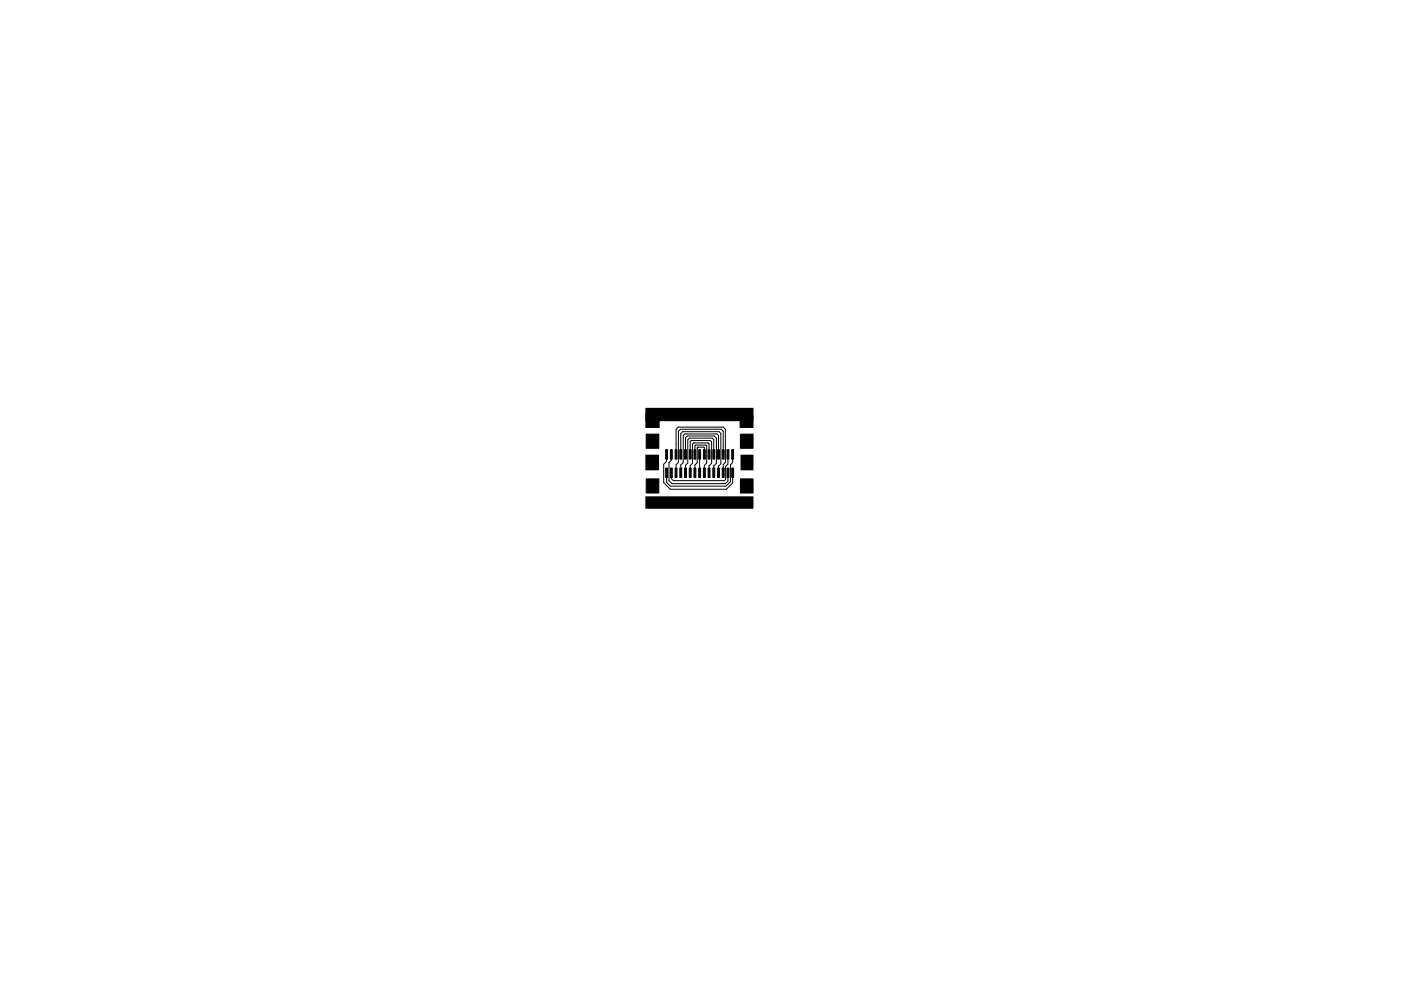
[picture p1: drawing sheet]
<svg xmlns="http://www.w3.org/2000/svg" width="297mm" height="210mm" viewBox="0 0 297 210" stroke-linecap="round" stroke-linejoin="round" font-family="sans-serif">
<!-- layer: Ebene 2 -->
<path d="M137 86.7l22.6 .1v21l-22.6-.1z" fill="none" stroke="#000" stroke-width=".35"/>
<!-- layer: Ebene 1 -->
<g fill="#000" stroke="#000" stroke-width=".21">
<path d="M137 92.1h2.7v3h-2.7zM141.1 99.3h.4v2h-.4zM141.1 95.4h.4v2h-.4zM142.1 99.3h.4v2h-.4zM142.1 95.4h.4v2h-.4zM143.1 99.3h.4v2h-.4zM143.1 95.4h.4v2h-.4zM144.1 99.3h.4v2h-.4zM144.1 95.4h.4v2h-.4zM145.1 99.3h.4v2h-.4zM145.1 95.4h.4v2h-.4zM146.1 99.3h.4v2h-.4z"/>
<path d="M146.1 95.4h.4v2h-.4zM147.1 99.3h.4v2h-.4zM147.1 95.4h.4v2h-.4zM148.1 99.3h.4v2h-.4zM148.1 95.4h.4v2h-.4zM149.1 99.3h.4v2h-.4zM149.1 95.4h.4v2h-.4zM150.1 99.3h.4v2h-.4zM150.1 95.4h.4v2h-.4zM151.1 99.3h.4v2h-.4zM151.1 95.4h.4v2h-.4zM152.1 99.3h.4v2h-.4z"/>
<path d="M152.1 95.4h.4v2h-.4zM153.1 99.3h.4v2h-.4zM153.1 95.4h.4v2h-.4zM154.1 99.3h.4v2h-.4zM154.1 95.4h.4v2h-.4zM155.1 99.3h.4v2h-.4zM155.1 95.4h.4v2h-.4zM157 92.1h2.7v3h-2.7zM137 101.6h2.7v3h-2.7zM157 101.6h2.7v3h-2.7z"/>
</g>
<g fill="none" stroke="#000" stroke-width=".21">
<path d="M141.3 96.4v1.5l-.6 .6v3.9l1.4 1.4h11.9l1.3-1.3v-2.2M142.3 96.4v1.2l-.5 .5v3.9l.7 .6h11.3l.5-.5v-1.8M143.3 96.4v-5.3l.5-.5h9.6l.4 .5v7l-.5 .5v1.7M144.3 96.4v-4.4l.4-.4h7.8l.3 .4v6.4l-.5 .5M145.3 96.4v-3.5l.4-.4h5.7l.5 .5v5.3l-.6 .5v1.5M146.3 96.4v-2.7l.3-.2h4l.3 .2v4.6l-.6 .5v1.5M147.3 96.4v-1.8l.2-.2h2.1l.2 .2v3.6l-.5 .5v1.6M148.3 96.4v3.9M149.3 96.4v-1.4l-1.3-.1-.2 .1v3.2l-.5 .5v1.6M150.3 96.4v-2.2l-.2-.2h-3l-.3 .2v4.1l-.5 .5v1.5M151.3 96.4v-3.1l-.3-.3h-4.8l-.4 .3v4.9l-.5 .5v1.6M152.3 96.4v-4l-.3-.3h-6.8l-.3 .3v5.7l-.6 .6v1.6"/>
<path d="M152.3 98.9v1.4M153.3 96.4v-4.9l-.4-.4h-8.7l-.4 .4v6.6l-.5 .5v1.7M154.3 96.4v2.1l-.5 .5v2.7l-.2 .3h-10.9l-.4-.4v-1.3M155.3 96.4v1.7l-.4 .5v3.6l-1 .9h-11.8l-.8-.8v-2"/>
</g>
<path d="M137 96.6h2.6v3h-2.6zM137 88h2.7v2.6h-2.7zM157 88.3h2.6v2.3h-2.6zM157.2 96.6h2.4v3h-2.4zM137 86.7h22.6v2.5h-22.6zM137 105.5h22.6v2.3h-22.6z" fill="#000" stroke="#000" stroke-width=".35"/>
</svg>
